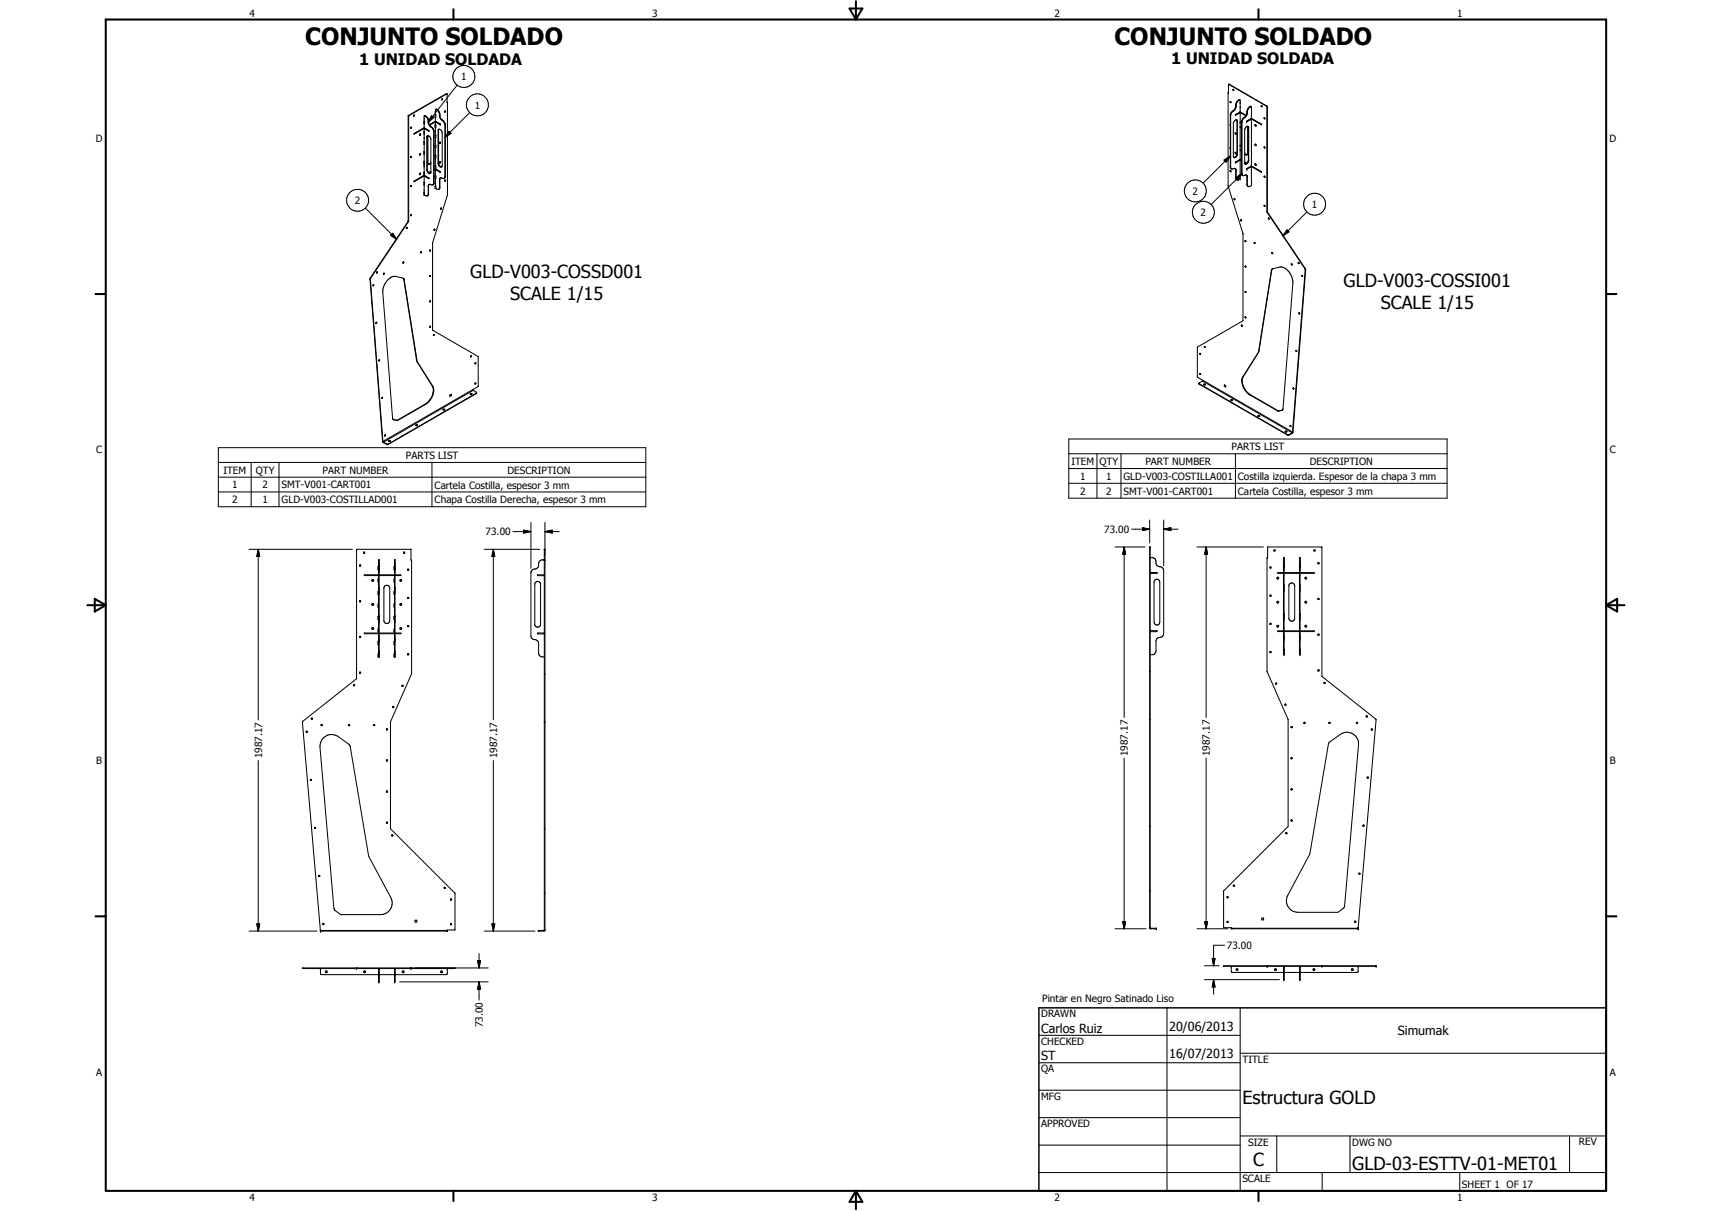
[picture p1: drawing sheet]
<svg xmlns="http://www.w3.org/2000/svg" width="594mm" height="420mm" viewBox="0 0 594 420" stroke-linecap="round" stroke-linejoin="round" font-family="sans-serif">
<defs><g id="words">
<g font-size="8.2">
<text x="105.9" y="15.5">CONJUNTO SOLDADO</text>
<text x="386.7" y="15.5">CONJUNTO SOLDADO</text>
</g>
<g font-size="6.3">
<text x="163.2" y="96.4">GLD-V003-COSSD001</text>
<text x="466.3" y="99.5">GLD-V003-COSSI001</text>
<text x="177" y="103.9">SCALE 1/15</text>
<text x="479.1" y="107.1">SCALE 1/15</text>
<text x="431.1" y="383.1">Estructura GOLD</text>
<text x="434.8" y="404.7">C</text>
<text x="469.2" y="406">GLD-03-ESTTV-01-MET01</text>
</g>
<g font-size="5.5">
<text x="124.7" y="22.5">1 UNIDAD SOLDADA</text>
<text x="406.4" y="22.4">1 UNIDAD SOLDADA</text>
</g>
<g font-size="4.4">
<text x="361.3" y="358.4">Carlos Ruiz</text>
<text x="405.7" y="357.7">20/06/2013</text>
<text x="485" y="359.2">Simumak</text>
<text x="361.3" y="367.9">ST</text>
<text x="405.7" y="367.2">16/07/2013</text>
</g>
<g font-size="3.5">
<text x="86.6" y="5.8">4</text>
<text x="226.3" y="5.8">3</text>
<text x="365.9" y="5.8">2</text>
<text x="505.6" y="5.8">1</text>
<text x="160.1" y="27.9">1</text>
<text x="164.8" y="37.7">1</text>
<text x="33.3" y="49.4">D</text>
<text x="558.5" y="49.4">D</text>
<text x="123.1" y="70.8">2</text>
<text x="413.8" y="67.6">2</text>
<text x="416.6" y="75">2</text>
<text x="455.2" y="72.1">1</text>
<text x="33.4" y="157.3">C</text>
<text x="140.8" y="159.2">PARTS LIST</text>
<text x="371.8" y="161.3">ITEM</text>
<text x="381.5" y="161.3">QTY</text>
<text x="397.5" y="161.3">PART NUMBER</text>
<text x="427.3" y="156.2">PARTS LIST</text>
<text x="454.5" y="161.3">DESCRIPTION</text>
<text x="558.6" y="157.3">C</text>
<text x="77.5" y="164.3">ITEM</text>
<text x="88.7" y="164.3">QTY</text>
<text x="112" y="164.3">PART NUMBER</text>
<text x="176.1" y="164.3">DESCRIPTION</text>
<text x="374.8" y="166.5">1</text>
<text x="383.9" y="166.5">1</text>
<text x="389.9" y="166.5">GLD-V003-COSTILLA001</text>
<text x="429.6" y="166.5">Costilla izquierda. Espesor de la chapa 3 mm</text>
<text x="80.6" y="169.5">1</text>
<text x="91.1" y="169.5">2</text>
<text x="97.7" y="169.5">SMT-V001-CART001</text>
<text x="150.8" y="169.5">Cartela Costilla, espesor 3 mm</text>
<text x="374.8" y="171.6">2</text>
<text x="383.9" y="171.6">2</text>
<text x="389.9" y="171.6">SMT-V001-CART001</text>
<text x="429.6" y="171.6">Cartela Costilla, espesor 3 mm</text>
<text x="80.6" y="174.6">2</text>
<text x="91.1" y="174.6">1</text>
<text x="97.7" y="174.6">GLD-V003-COSTILLAD001</text>
<text x="150.8" y="174.6">Chapa Costilla Derecha, espesor 3 mm</text>
<text x="168.5" y="185.8">73.00</text>
<text x="383.2" y="184.9">73.00</text>
<text x="90.9" y="263.1" transform="rotate(-90 90.9 263.1)">1987.17</text>
<text x="172.5" y="263.1" transform="rotate(-90 172.5 263.1)">1987.17</text>
<text x="391.4" y="262.3" transform="rotate(-90 391.4 262.3)">1987.17</text>
<text x="419.9" y="262.3" transform="rotate(-90 419.9 262.3)">1987.17</text>
<text x="33.4" y="265.2">B</text>
<text x="558.6" y="265.2">B</text>
<text x="425.7" y="329.2">73.00</text>
<text x="361.6" y="347.5">Pintar en Negro Satinado Liso</text>
<text x="361.3" y="353">DRAWN</text>
<text x="167.5" y="356.4" transform="rotate(-90 167.5 356.4)">73.00</text>
<text x="361.3" y="362.5">CHECKED</text>
<text x="431.1" y="368.7">TITLE</text>
<text x="33.4" y="373.2">A</text>
<text x="361.3" y="372.1">QA</text>
<text x="558.6" y="373.2">A</text>
<text x="361.3" y="381.6">MFG</text>
<text x="361.3" y="391.1">APPROVED</text>
<text x="433.1" y="397.5">SIZE</text>
<text x="469.2" y="397.5">DWG NO</text>
<text x="547.9" y="397.4">REV</text>
<text x="431.1" y="410.2">SCALE</text>
<text x="507.3" y="412.3">SHEET 1 OF 17</text>
<text x="86.6" y="416.7">4</text>
<text x="226.3" y="416.7">3</text>
<text x="365.9" y="416.7">2</text>
<text x="505.6" y="416.7">1</text>
</g>
</g></defs>
<g fill="none" stroke="#000" stroke-width=".35">
<path d="M143.6 39.9l-.1 .3M151 39.8v.8h.3v-.8M151 39.8h.3M151.1 39.8h.2M151.1 39.8h-.1M151.2 38l-.1 1.8M151.2 38h.1M151.3 38l.2 .1M151.5 37.9a2.16 2.16 0 0 1 1.1 2.4l.3 .7 .7 .7M151.5 37.9l-.3 .1M151.5 37.9l-.2 .1M151.5 38.1l.9 .9 .1 .8"/>
<path d="M151.7 38l-.2 .1M152.5 39.8a2.63 2.63 0 0 0 1.5 2.5l.4 1.1M152.6 39.7l-.1 .1M153.3 34.5h.1M153.5 34.3l-.2 .2M153.5 34.2l-.2 .3M153.5 34.2l.1 .1M153.6 34.3l-.1 .3-.2-.1M154.3 38.9h.1M154.4 38.5l-.1 .3M154.4 38.5l.2 .1-.3 .3M154.4 38.5l-.1 .4"/>
<path d="M154.9 32.5l.2 .1M154.9 32.5l-13.1 7.5M155.1 32.6h.1M155.1 32.6l-13.2 7.5M155.1 32.6l.1 2.9M155.1 35.4l.2 32.3-5.2 16.6v30.3l15.8 9.1v10.4M155.1 35.5h.1M155.2 35.5h.1M158.6 29.5l-10 12.9M163 39.1l-8.6 8.6M426.2 32.3v32.2l5.1 16.5v30.3l-15.8 9.1v10.4l1.9 1.2M426.2 32.3h.1"/>
<path d="M426.3 29.3v3M426.3 32.2l-.1 .1M426.3 29.3h.1M426.4 29.3l13.1 7.6M426.5 29.2l-.2 .1M426.5 29.2l-.1 .1M426.5 29.2l13.2 7.6M427 35.3l.2 .3M427 35.3l-.2 .2 .4 .1M427.9 31l.2 .4zM427.9 38.5h.1M428 31v.1"/>
<path d="M428 38.5l-.9 1.4v18.3l.2 .4M428.1 31.2l.1 .1M428.7 39.8v.2M428.7 39.8h.1M428.8 36.4l.2 .1M428.8 36.8l-.4 1.2-1.1 .9-.4 1v18.2l.4 .5M428.8 36.4v.4M428.8 36.8l.2 .1M429 36.9l-.3 .9-.7 .7M429 39.6l-.1 .1M429.7 34.8l-.6 .7-.3 .9M429.7 34.8h.2"/>
<path d="M429.9 34.8l-.8 1-.1 1.1M430 34.7h.1M430.1 34.7l-.2 .1M430.1 34.7h.2M430.1 38.9l2.2 1.3M430.1 39l.3 .1M430.1 39l.2 .1M430.1 39l-1.4 .9M430.3 38.9l2.1 1.1M430.3 34.7v4.2M430.3 34.7l-.6 .1M430.3 38.8l2.1 1.2"/>
<path d="M430.3 39.1h.1M430.3 39.1l-1.6 .9M430.3 38.9l-1.6 .9M430.4 39.1l-.1 16.2M432.7 38.7a2.59 2.59 0 0 1-1.5 2.5l-.4 1.1M432.7 38.7l.1 .1M432.7 39.1l.1 .1M432.8 38.8v.4M432.8 39.2l-.1 .7-.8 .9M433.7 37l.1 .1M433.7 37l-.7 .8-.3 .9M433.8 37.1l-.5 .5-.5 1.2"/>
<path d="M433.9 36.9l-.2 .1M433.9 36.9l.3 .1M433.9 36.9l.1 .1M434.2 37v4.1M434.2 37l-.4 .1M434.2 37.8h.1M434.2 39.4h.1M437.7 36.7l.2 .4M437.7 36.7l.2 .2M437.8 36.7l.2 .3M437.9 36.9l.1 .1M437.9 37v.1"/>
<path d="M438 37h-.1M439.5 36.9l.2 36.8M439.7 36.8l.1 .2M439.7 36.8l-.2 .1M439.8 37l-.2 .1M439.8 37v36.5M141.6 40.3h.2M141.8 40l-.2 36.8M141.8 40l.1 .1M141.9 40.1l-.1 36.7M142.6 54.3h.2l-.1 .3zM142.7 44.1v.3h-.2"/>
<path d="M142.7 44.1l-.2 .3M142.7 54.2l-.2 .3M143.5 40h.3l-.2 .3zM145.6 53.4l.4-.1-.3 .5zM145.8 46.5l-.2 .4M145.8 46.5h.1M145.8 53.3l-.3 .4M145.8 46.5l-.3 .4M145.9 46.5h.1M146 46.5l-.1 .4h-.3M147.1 42.1h.2M147.1 45.6v.9h.2v-.9"/>
<path d="M147.1 59.8v.8h.2v-.8M147.1 42.1v.8h.2v-.8M147.1 49.2v.8h.2v-.8M147.1 52.7v.8h.2v-.8M147.1 56.3v.8h.2v-.8M147.1 45.6h.2M147.1 52.7h.2M147.1 59.8h.2M147.1 56.3h.2M147.1 49.2h.2M147.2 42.9v1.4M147.2 44.6v1"/>
<path d="M147.2 46.5v2.6M147.2 50v2.6M147.2 53.5v2.7M147.2 57.1v2.6M147.2 44.3v.1M147.2 44.6h.1M147.2 44.3l-3.5 2.1v.2l3.7-2.2M147.2 45.6h.1M147.2 45.6h-.1M147.2 52.6l.1 .1M147.2 52.6l-.1 .1M147.2 59.7l.1 .1"/>
<path d="M147.2 59.7l-.1 .1M147.2 42l.1 .1M147.2 42l-.1 .1M147.2 56.2l.1 .1M147.2 56.2l-.1 .1M147.2 49.1l.1 .1M147.2 49.1l-.1 .1M147.2 44.4l1.6 .9v.2M147.2 40.2v1.8M147.2 40.2l.5 .2M147.2 44.6l1.6 .9M147.2 44.4l-3.5 2"/>
<path d="M147.4 44.5l-.2 .1M147.4 44.5l1.4 .9M147.6 40.2l.2 .1M147.6 40.2h-.4M147.6 40.2l-.2 .1M147.7 40.4l.8 .9 .1 1.1M147.8 40.3l-.1 .1M147.8 40.3l.8 .9 .1 1.1M148.2 58.8l.7 1.2M148.2 58.8l-.1 .1M148.2 47.5l-.1 .1M148.3 47.1a1.17 1.17 0 0 1 1.2 1.1v11.7a.86 .86 0 0 1-1 .1 .86 .86 0 0 1-.4-.9z"/>
<path d="M148.4 47.1l-.2 11.7M148.5 47.1l.1 9.8M148.6 42.4l.3 .9 .6 .8M148.7 42.3l.4 1.2M148.7 41.9l-.1 .1M148.7 42.3l-.1 .1M148.8 59.9l.7-.4-.7 .4M148.8 45.5h.1M148.9 60l.5 .1M149.1 43.5l.5 .5M149.5 44.1l.6 .4 .4 1.2M149.5 56.7l-.5 .3-.4-.1"/>
<path d="M149.5 56.4l-.9 .5M149.5 59.7l-.6 .3M149.6 44l.8 .7 .2 .7v18.2l-.2 .5M149.6 44l-.1 .1M149.7 40.1l.8 .7-1.9 1.6zM150.5 45.7v17.8M150.6 45.6l-.1 .1M151 43.4v.8h.3v-.8M151 46.9v.9h.3v-.9M151 50.5v.8h.3v-.8M151 54v.8h.3v-.8M151 57.5v.8h.3v-.8"/>
<path d="M151 43.4h.3M151 50.5h.3M151 57.5h.3M151 54h.3M151 46.9h.3M151.1 58.8h.1M151.1 40.6v1.5M151.1 42.4v.9M151.1 44.2v2.7M151.1 47.8v2.6M151.1 51.3v2.6M151.1 54.8v2.6"/>
<path d="M151.1 58.3v.3M151.1 58.8v2.2M151.1 42h.1M151.1 58.5h.1M151.1 43.3l.2 .1M151.1 43.3l-.1 .1M151.1 50.4l.2 .1M151.1 50.4l-.1 .1M151.1 57.4l.2 .1M151.1 57.4l-.1 .1M151.1 53.9l.2 .1M151.1 53.9l-.1 .1"/>
<path d="M151.1 46.9h.2M151.1 46.9h-.1M151.1 42.3l1.6 .9v-.2M151.1 58.6l1.6 .9v.2M151.1 42.3v.1M151.1 58.8l1.6 .9M151.1 42.1l1.6 .9M151.1 58.5l-.5 .3M151.2 42.1l-2.2 1.2M151.2 58.6l-.6 .3M151.3 58.8h-.2M151.3 42.3h-.2"/>
<path d="M151.3 58.8l1.4 .8M151.3 42.3l1.4 .8M151.3 58.7l-.7 .4M151.3 42.2l-2.2 1.2M152 45.3v11.3M152 56.6l.3 .9 .9 .5M152.2 56.6h-.2M152.2 45.2l-.2 .1M152.3 44.8a1.22 1.22 0 0 1 1.2 1.3v11.3l-.3 .6M152.3 44.8l-.1 12 .3 .6 .7 .5M152.3 44.8l-.3 .5M152.4 42.8l.1 .1"/>
<path d="M152.6 49.4h.3l-.4 .4zM152.6 40l-.1 .2M152.7 49.3l-.3 .4M152.7 56.1l-.3 .5M152.7 43l-.1 .1M152.7 56.1l.1 .4-.4 .1M152.7 59.7h.1M153.3 57.9h-.1M153.6 41.7l.7 .7 .3 .9M153.6 41.7l-.1 .1M154.4 43.4v17.9M154.6 43.3v17.9"/>
<path d="M154.6 43.3l-.2 .1M154.6 46.5v.2M154.6 54.5v.1M154.6 54.6v.1M155.8 45.6l.7 .7-2.1 1.4zM424.8 55.5l2.1-1.4-1.4 2.2zM426.9 43.2v.3M426.9 51.2v.3M426.9 40.1l.2 .1M426.9 57.9l.2 .1M426.9 54.1l-9.4 9.4M427 59.2l.2 .3"/>
<path d="M427 59.2l-.2 .2 .4 .1M427.3 58.6l.3 .1a.67 .67 0 0 1 .6-.3 .67 .67 0 0 1 .6 .4v2.9M428.4 41.8l.7-.2 .3 .3v11.7a.85 .85 0 0 1-.4 .9 .85 .85 0 0 1-1-.1v-11.7zM428.6 58.5h.1M428.7 52.8l-.1 .1M428.7 52.8h.1M428.7 56.5h.1M428.7 40h.1M428.7 46l.3 .5M428.7 52.8l.3 .5M428.7 52.8l.2 .6-.3-.5M428.7 46v.4l.3 .1"/>
<path d="M428.7 58.6l.3 .5M428.8 59l.2 .1M429 59.1l.1 3.3M429.1 41.6l.2 11.9-.5 .9-.7 .2M429.3 53.3l.1 .1M429.3 42l.1 .1M430.1 55.4l.7 .4M430.1 55.5l-1.4 1M430.1 55.5h.1M430.1 55.5l.3 .1M430.3 55.3l.5 .3-.5-.3M430.3 55.3l-1.6 .9v.3"/>
<path d="M430.4 55.6v6.5l-.5 .3a.69 .69 0 0 1-.8 0 .69 .69 0 0 1-.3-.7M430.4 55.6l-1.7 .9M430.8 42.3v17.9M430.8 42.3l.2 .1M431.7 40.7l.2 .1M431.9 53.4l.5 .4 .4-.1M431.9 56.2l.7 .5M431.9 56.4l.6 .4M431.9 53.1l.9 .6M431.9 40.8l-.5 .5-.4 .9 .1 18.6M432.6 56.8l-.6 .1M432.6 58.7h.1"/>
<path d="M432.8 43.8l-.6 .5-.3 .7 .1 11.8a.88 .88 0 0 0 1 0 .88 .88 0 0 0 .3-.9v-11.8l-.3-.3M432.8 43.8h.2M432.9 43.8l-.1 9.9M433 43.8l.2 .4M433.2 55.6l-.6 1.2M433.2 55.6l.1 .1M433.2 44.2l.1 .1M433.2 44.2v11.4M434.1 57.8h.1M434.1 41.3l.1 .1M434.1 57.8l-1.5 .8M434.1 41.3l-1.5 .8"/>
<path d="M434.2 41.1l3.6 2.1M434.2 57.6l3.6 2M434.2 57.6l3.6 2v.2l-3.7-2.1M434.2 41.1l3.6 2v.2l-3.7-2.1M434.2 41.1l-1.6 .9v.2l1.6-.8M434.2 57.6l-1.6 .9v.3M434.2 57.8h.1M434.2 41.4h.1M434.2 57.8l-1.6 .9M434.2 44.6h.1M434.2 41.4v16.2M434.2 57.8l.1 6.5"/>
<path d="M434.2 46.2h.1M434.2 52.7h.1M434.2 54.3h.1M435.6 43.2h.1M435.6 43.2l-.1 .3 .3 .2M435.6 50v.5h.3M435.6 56.8l-.1 .3 .3 .3M435.6 50h.1M435.6 56.8h.1M435.6 43.2l.3 .5M435.6 50l.3 .5M435.6 56.8l.2 .4"/>
<path d="M435.6 56.8l.3 .5M435.8 57.2l.1 .1M435.9 57.3l-.1 .1M435.9 43.7h-.1M438.8 40.9l.1 .2M438.8 51l.1 .3M438.8 51l-.2 .2 .3 .1M438.8 40.9l-.2 .2h.3M126.8 72.2l10.9 10.9M141 79h.3l-.2 .3zM141.1 79l-.1 .2M141.2 79h-.1"/>
<path d="M141.2 78.9v.1M141.6 76.8l.1 .1M141.6 76.8l-13.1 19.6M141.6 76.7l.2 .1M141.7 76.9l-13.2 20M141.8 76.8l-.1 .1M142.6 64.4h.2l-.2 .4zM142.7 74.5v.3h-.2M142.7 74.5l-.2 .3M142.7 64.4l-.2 .2M145.8 60.1l.1 .4-.3 .1M145.8 60.1l-.2 .5"/>
<path d="M145.8 60.1l-.3 .4M147.1 63.3h.2M147.1 63.3v.8h.2v-.8M147.1 66.8v.9h.2M147.1 66.8h.2M147.2 60.6v.2M147.2 61.1v2.1M147.2 64.1v2.7M147.2 61.1h.1M147.2 60.8h.1M147.2 60.8l-3.5 2.1v.2l3.7-2.1M147.2 63.2l.1 .1"/>
<path d="M147.2 63.2l-.1 .1M147.2 66.8h.1M147.2 66.8h-.1M147.2 60.8l1.6 1v.2M147.2 61.1l1.6 .9M147.3 61h.1M147.3 67.7l.7 .3 .5-.1M147.3 66.8v.9M147.4 61l-.2 .1M147.4 61l1.4 .8M148.6 64.6l-.1 3.3M148.7 64.5v2.9l-.2 .5"/>
<path d="M148.7 67.2l-.1 .1M148.7 64.5l-.1 .1M148.8 62h.1M149 64l-.3 .5M150.3 64.1l-.4 .1a.74 .74 0 0 0-.8-.3 .74 .74 0 0 0-.5 .7M150.5 63.5l-.2 .6M150.6 63.4l-.1 .1M150.7 79.6l.2-.1-.1 .4zM150.8 79.5l-.2 .3M151 61.1h.3M151 61.1v.8h.3v-.8M151 64.6v.8h.3"/>
<path d="M151 64.6h.3M151.1 61.9v2.6M151.1 61l.2 .1M151.1 61l-.1 .1M151.1 64.5l.2 .1M151.1 64.5l-.1 .1M151.3 65.4l.9 .3M151.3 64.6v.8M152.5 65.1l-.3 .6M152.6 65l-.1 .1M152.6 62.3l-.1 .1M152.9 61.7l-.3 .4v3.1l-.4 .5"/>
<path d="M153.1 72.2l.1 .2-.3 .2zM153.1 72.2l-.2 .3M154.1 61.9h-.1a.88 .88 0 0 0-1.5 .2v3M154.4 61.3l-.3 .6M154.4 62.5l-.1 .3M154.4 62.5l.2 .1-.3 .2M154.6 61.2l-.5 .7M154.6 61.2l-.2 .1M428.4 69h.1M428.4 69v.2M428.4 69v.3M428.4 69l.1 .1"/>
<path d="M428.4 69.2l.1 .1M428.5 69.3h-.1M428.8 61.7l.2 .1M428.8 61.7l2.2-1.5-1.5 2.2zM430.6 76.6h.1M430.6 76.2v.4M430.6 76.2h.1M430.6 76.2l.2 .4M430.6 76.6h.2M430.8 60.2l.1 .2a.95 .95 0 0 0 1.5 .3h.2M430.8 60.2h.2M431 60.2l-1.5 2.2-.7-.7"/>
<path d="M431 60.2l-10.8 10.8M431 60.2l-2.2 1.5M432.5 60.7l.2 3.3M432.6 60.7l.2 .6M432.7 64l.1 .5 .5 .3 1-.5M432.7 64l.1 .1M432.7 61.3h.1M432.8 61.3v2.8M432.8 64.1l.3 .6M434.2 62.7h.1M434.2 64.3h.1M438.8 61.1l.1 .3"/>
<path d="M438.8 71.2l.1 .3M438.8 71.2l-.1 .3h.2M438.9 61.5h.1M438.9 61.4l-.3-.3 .3 .4M438.9 61.4v.1M439.6 73.5l.1 .1M439.7 73.7l13.1 19.6M439.8 73.5v.1M439.8 73.4l-.2 .1M439.8 73.6l13.2 19.6M439.8 73.6l-.1 .1M440.3 75.6l.1 .3"/>
<path d="M440.3 75.6l-.1 .3h.2M446.6 79.8l.7 .6-2.1 1.4zM453.5 73.5l-8.3 8.3M128.4 96.8l.1 .1M128.4 96.8l4.4 56.3M128.5 96.4l.1 .1M128.5 96.4l-.1 .4M128.5 96.9l4.4 56.3M129.4 99.1h.1M129.5 98.8h.2l-.2 .4zM129.6 98.8l-.2 .3M129.6 98.8h.1"/>
<path d="M130.7 94.4h.3l-.2 .3zM130.8 94.4l-.1 .3M133.2 94.8l.1 .2-.3 .1M133.2 94.8l-.2 .3M135.5 81.6l.8-.7 1.4 2.2zM139.9 91l.2-.1-.2 .4zM139.9 96.5l.2 .4M140 90.9l-.2 .3M140.1 96.9l.1 .1M140.1 96.9l4.5 28.4M140.2 97l-.2-.4-2.7-.7a5.1 5.1 0 0 0-4.5 5.5l3.4 43.7 .4 .5M140.2 97l4.6 28.4"/>
<path d="M146.1 87.4l-.2 .2M146.2 87.3l-.3 .3M146.2 87.3v.1M146.2 87.4v.3l-.3-.1M149.3 86.7v.3h-.2M149.3 95.5l.1 .3-.3 .1M149.3 95.5l-.2 .4M149.3 86.7l-.2 .3M149.3 95.5l-.2 .3M432 83.5l.3 .4zM432.2 92.3l-.2 .2 .3 .1M432.2 92.3l.1 .3"/>
<path d="M432.2 83.5l.1 .1M432.3 83.7v.1M435.2 84.1l.2 .4zM435.3 84.1l.2 .3M441.2 93.8l-4.5 28.4M441.3 93.6l-4.5 28.5M441.3 93.6l-.1 .2M441.4 87.6v.1M441.4 87.7l.3 .2M441.4 87.7v.3l.3-.1M441.5 93.3l-.2 .3M441.6 93.3l2.6-.7a5.3 5.3 0 0 1 4.4 5.6l-3.6 44"/>
<path d="M441.6 93.3l-.4 .5M448 91.6l.4 .3zM448.2 91.6l.2 .2M448.2 91.6h.1M450.6 91.1l.2 .3M450.6 91.1l-.1 .2 .3 .1M451.9 95.5l.1 .3M451.9 95.7l.1 .1M451.9 95.6l-.2-.1v.3h.3M452.8 93.3l.1 .3M452.9 93.6l-4.4 56.3M453 93.2l.1 .4"/>
<path d="M453 93.2l-.2 .1M453.1 93.6l-4.4 56.3M453.1 93.6h-.2M130.6 111.8l.1 .3h-.3M130.6 111.8l-.2 .3M149.2 113.2h.2l-.2 .4zM149.3 104.4l-.2 .2M149.3 113.2l-.2 .3M149.3 104.4h.1M149.4 104.4l-.1 .3-.2-.1M150.4 116.2v.2M150.5 116.2h-.1"/>
<path d="M150.5 116l-.1 .2M150.5 116l.2 .2-.3 .2M150.5 116l-.1 .3M430.8 112.8l.2 .4zM430.9 112.8l.1 .3M432 109.9l.3 .4zM432.2 101.1v.1M432.2 109.9l.1 .3M432.2 101.2v.1M432.2 101.3l.1 .1M432.3 101.5h.1M432.3 101.4l-.3-.3 .3 .4"/>
<path d="M432.3 101.4v.1M450.8 108.6h.1M450.8 108.6l.1 .2M450.8 108.6l.1 .4M450.8 108.6l.2 .2M450.9 108.8l.1 .1M451 108.9l-.1 .1M131.4 125.1l.1 .1M131.5 125.2h.1M131.6 124.8l-.1 .4M131.6 124.8l-.2 .3M132.6 137.8l-.1 .4"/>
<path d="M132.7 137.8l-.2 .4M132.7 137.8l.1 .1M132.8 137.9l-.3 .3M144.6 125.3l.2 .1M144.6 125.3l5.4 8.7M144.8 125.4l5.4 8.6M150 134a5.4 5.4 0 0 1-2.4 6.2M150 134h.2M150.2 134a5.5 5.5 0 0 1-2.5 6.3M156.1 137l.5-.2v.5l-.5 .2zM156.5 137.2l.1 .1M156.5 137.2l-.4 .2"/>
<path d="M156.5 136.8v.4M163.2 136.7h.5M163.2 136.7l.2-.2 .3 .2M163.4 123.6l-.1 .1M163.4 123.5l-.2 .2M163.4 123.4l-.2 .3M163.5 123.4l-.1 .1M163.5 123.4l.1 .1M163.6 123.5l-.2 .3-.2-.1M164.1 135.2l.1 .2M164.1 135.2l-31.2 18M164.2 135.4l1.2 .8-.1 .4"/>
<path d="M164.2 135.4l-31.1 18M165 125.9l.1 .3h-.3M165 125.9l-.2 .3M165 132.8l.1 .3h-.3M165 132.8l-.2 .3M165.3 136.4v.2M165.3 136.6l-30.6 17.6M165.3 136.4l-30.6 17.7M165.4 136.3l-.1 .1M165.9 134.2l-1.8 1M165.9 134.1v.1M416 133l.2 .1"/>
<path d="M416 133v.2M416 133.2l.1 .1M416.1 133.3h.1M416.2 133.1v.2M416.2 133.1l30.5 17.7M416.2 133.3l30.5 17.6M416.3 122.6l.3 .4zM416.5 129.6l.1 .3M416.5 122.6l.1 .3M416.5 129.6l-.1 .3h.2M417.3 132.2l-1.3 .8M417.3 132.2l31.1 18"/>
<path d="M417.4 132l31.1 17.9M417.4 132l-.1 .2M417.7 133.5l.3-.3 .2 .3M417.7 133.5h.5M418 120.2v.4M418 120.2l.1 .2M418 120.6h.1M418 120.2l.1 .1M418.1 120.3l.1 .1M418.1 120.4l.1 .1M418.2 120.4l-.1 .2M424.8 133.5l.5 .3v.5l-.5-.3z"/>
<path d="M425 133.9l.3 .2M425 133.9l-.2 .1M425 133.6v.3M427.1 138.8l.5-.1 .1 .2-.4 .1zM427.1 138.9h.6M431.2 130.8a5.5 5.5 0 0 0 2.5 6.2M431.4 130.7l-.2 .1M431.4 130.7a5.4 5.4 0 0 0 2.5 6.2M433.7 137l9.8 5.7M433.9 136.9l9.8 5.7M433.9 136.9l-.2 .1M436.7 122.2l-5.5 8.6"/>
<path d="M436.8 122.1l-5.4 8.6M436.8 122.1l-.1 .1M448.8 134.6v.1M448.8 134.7l.2 .2M448.8 134.6l.2 .3M448.8 134.6v.4l.2-.1M449.8 121.6l.2 .3M449.8 121.6l-.1 .2 .3 .1M449.8 121.6l.1 .1M449.9 121.8l.1 .1M75.8 155.3h148.3v20.5h-148.3zM132.8 153.1l.1 .3"/>
<path d="M132.8 153.1l.1 .1M132.9 153.4h.1M132.9 153.4l.2 .2M132.9 153.2l.2 .2M133.1 153.4v.2M133.1 153.6l1 .6M133.1 153.4l1 .7M133.5 151v.2M133.6 151l.2-.1-.2 .4zM134.1 154.2h.6M134.1 154.1h.6M134.1 154.1v.1"/>
<path d="M134.7 154.1v.1M134.9 153l.4-.2 .2 .2-.4 .2zM134.9 153.1h.5M135.3 152.8l.1 .1M136.4 145.5h.1M136.5 145.5l1.3 .3M136.5 145.5l.1 .1M136.6 145.6l1.3 .3M137.8 145.8l.1 .1M144.3 147.6h.6M144.3 147.4l.6 .2-.4 .1zM147.6 140.2l-9.8 5.6"/>
<path d="M147.6 140.2l.1 .1M147.7 140.3l-9.8 5.6M153.7 142.1l.3-.2 .3 .2-.4 .2zM153.8 142.2h.5M370.9 152.3h131.2v20.5h-131.2zM370.9 157.4h131.2M380.7 157.4v15.4M389 157.4v15.4M428.7 157.4v15.4M436.6 144.2l.4-.1 .1 .3h-.4zM436.6 144.4h.5M443.7 142.6l-.2 .1"/>
<path d="M444.8 142.4l-1.3 .3M445 142.3h.1M445 142.3l-1.3 .3M445 142.3l-.2 .1M445 142.2l-.2 .2M446 149.8l.3-.2 .2 .3M446 149.8l.5 .1M446 149.8h.5M446.7 150.8h.6M446.7 150.9h.6M446.7 150.8v.1M447.3 150.8v.1"/>
<path d="M447.8 147.6l.2 .3M447.8 147.6l-.1 .2 .3 .1M448.4 150.2v.1M448.4 150.2l-1.1 .6M448.4 150.3l-1.1 .6M448.5 150l-.1 .2M448.5 149.9v.1M448.5 150h.1M448.7 149.9l-.3 .4M448.7 149.9h-.2M75.8 160.4h148.3M75.8 165.6h148.3"/>
<path d="M75.8 170.7h148.3M87.2 160.4v15.4M96.8 160.4v15.4M149.9 160.4v15.4M370.9 162.6h131.2M370.9 167.7h131.2M86.4 190.6h35.9M89.6 190.6l.5 2.5h-1zM89.6 190.6v59.2M123.8 190.6l-.1 44.9-18.6 14.7-.2 .4 6.3 72.4M123.8 190.6h18.8v3.7l.2 .1v39.4l-7.3 16.6v37.1l22.4 22.4v12.6l-2.7 .2v.3h-44v-.2M123.8 190.6h.1"/>
<path d="M124.8 196h.3v.4l-.4-.1zM126.2 191.6h.3v.3h-.4zM131.4 194.2h.2v33.8h-.2zM131.4 199.4h-5v.3h5M131.4 196.6h-.3v1h.3M131.6 199.7h5.3M131.6 199.4h5.3M136.9 194.2l.2 33.8zM136.9 196.6h-.2v1h.2M137.1 199.4h2v.3h-2M140 191.6h.3l.1 .3h-.4zM168 190.6h19.3"/>
<path d="M171.2 190.6l.5 2.5h-1zM171.2 190.6v59.2M178 184.4h6.2M181.7 183.9l2.5 .5-2.5 .6zM184.2 181.3v15.8M188.9 194.4a1.39 1.39 0 0 0-1.6 .2 1.39 1.39 0 0 0-.4 1.5 1.61 1.61 0 0 1-1.8 1.4l-.7 .5-.2 .8v21.8a1.62 1.62 0 0 0 1.9 1.4l.7 .8 .3 4.5a1.66 1.66 0 0 0 1.8 .6M188.9 199.4l-2.3 .1v.2l2.3 .1M188.9 194.3h.2M189.1 184.4l2.5-.5v1.1zM189.1 181.3v141.4l-.3 .3h-2v-.2l2.1-.1v-132.1h.2M189.1 184.4h5M386.9 189.8h10.4"/>
<path d="M390.1 189.8l.5 2.5h-1zM390.1 189.8v59.2M392.7 183.6h6.2M396.4 183.1l2.5 .5-2.5 .5zM398.9 189.8l.2 132.1 2.2 .3h-2.1l-.3-.2zM398.9 180.4v7.9M398.9 193.5h.2M399.1 198.5l2.4 .2-.1 .2-2.3 .1M399.1 193.8a1.22 1.22 0 0 1 1.4-.2 1.22 1.22 0 0 1 .6 1.2 1.63 1.63 0 0 0 1.9 1.9l.4 .3 .4 1v21.8a1.61 1.61 0 0 1-1.8 1.4l-.9 1v3.6a1.52 1.52 0 0 1-2 1.4M403.8 183.6l2.5-.5v1zM403.8 180.4v16M403.8 183.6h5"/>
<path d="M415.4 189.8h23M418.5 189.8l.6 2.5h-1.1zM418.5 189.8v59.2M439.9 189.8h18.8v44.8l18.8 15.1-6.2 72.5h-44v-.3l-2.7-.2v-12.6l22.4-22.4v-37.1l-7.3-16.6v-39.4l.2-.1zM440.7 196.8h.4l-.1 .3zM442.1 190.9l.3-.1 .1 .3-.3 .1zM445.4 198.7h-2v.2h2M445.4 193.5h.2v33.7h-.2zM445.6 198.7h5.3M445.6 198.9h5.3M450.9 193.5h.2v33.7h-.2zM451.1 198.7h4.9v.2h-4.9"/>
<path d="M455.9 190.9l.4-.1v.4zM457.4 195.2h.3v.4l-.4-.1zM124.8 208.4h.3v.4l-.4-.1zM129.1 201.3a.31 .31 0 0 1 .4-.2 .31 .31 0 0 1 0 .5 .31 .31 0 0 1-.4-.1zM129.2 209.5a.31 .31 0 0 1 .4 0 .31 .31 0 0 1-.1 .5 .31 .31 0 0 1-.4-.2zM129.2 217.8a.31 .31 0 0 1 .4 .1 .31 .31 0 0 1-.1 .4 .31 .31 0 0 1-.4-.1zM131.4 219.6h-5v.3h5M131.4 200.9h-.3v1h.3M131.4 205.3h-.3v.9h.3M131.4 209.6h-.3v1h.3M131.4 213.9h-.3v1h.3M131.4 218.3h-.3v.9h.3"/>
<path d="M131.6 219.9h5.3M131.6 219.6h5.3M133.5 203.4a1.03 1.03 0 0 1 1.1-.3 1.03 1.03 0 0 1 .6 .9v11.3a1.02 1.02 0 0 1-1 1 1.02 1.02 0 0 1-1-1v-11.3zM136.9 200.9h-.2v1h.2M136.9 209.6h-.2v1h.2M136.9 218.3h-.2v.9h.2M136.9 213.9h-.2v1h.2M136.9 205.3h-.2v.9h.2M137.1 219.6h2v.3h-2M138.8 201.3a.31 .31 0 0 1 .5-.2 .31 .31 0 0 1 0 .5 .31 .31 0 0 1-.5-.1zM138.9 217.8a.31 .31 0 0 1 .4 .1 .31 .31 0 0 1-.1 .4 .31 .31 0 0 1-.4-.1zM138.9 209.5a.31 .31 0 0 1 .4 0 .31 .31 0 0 1-.1 .5 .31 .31 0 0 1-.4-.2z"/>
<path d="M141.4 207.3h.3l.1 .3h-.3zM141.4 217.1l.3-.1 .1 .3-.3 .1zM185.8 202.1a1.01 1.01 0 0 1 1.8 .4v14.3a1.03 1.03 0 0 1-1 .8 1.03 1.03 0 0 1-1-.8v-14.3zM188.9 219.6l-2.3 .1v.2l2.3 .1M399.1 218.8h.1M399.2 218.8h2.2l.1 .3-2.4 .1M400.7 201.3a.98 .98 0 0 1 1.1-.3 .98 .98 0 0 1 .7 .9v13.9a1 1 0 0 1-1 1 1 1 0 0 1-1-1v-13.9zM440.7 206.5h.4l-.1 .4zM440.7 216.3h.4v.3l-.3 .1zM443.1 217.1l.4-.1 .2 .4-.4 .2zM443.2 200.3h.4l.1 .4a.31 .31 0 0 1-.5 .1 .31 .31 0 0 1 0-.5zM443.2 208.7h.4l.1 .3a.3 .3 0 0 1-.5 .2 .3 .3 0 0 1 0-.5z"/>
<path d="M445.4 218.9h-2v.2h2M445.6 219.1h5.3M445.6 218.9h5.3M447.5 202.6a1 1 0 0 1 1.1-.3 1 1 0 0 1 .7 .9v11.3a1.02 1.02 0 0 1-1 1 1.02 1.02 0 0 1-1.1-1v-11.3zM451.1 218.9h4.9v.2h-4.9M452.9 208.8l.4-.1v.5h-.3zM453 200.3h.3v.5h-.3zM457.3 207.7l.4-.1v.4h-.3zM122.6 237.7l.1 .1M122.7 237.6l.4 .1-.3 .3zM124.7 233.3l.4-.1v.4zM124.8 220.8h.3v.4l-.4-.1z"/>
<path d="M131.4 226.9h-.3v1h.5M131.4 222.6h-.3v1h.3M136.9 226.9h-.2v1h.4M136.9 222.6h-.2v1h.2M139.6 237.7l.3 .2-.2 .3zM141.4 226.9l.3-.1 .1 .3-.3 .1zM142.8 233.7v.1M440.7 226.1h.4v.3h-.3zM442.6 237h.4v.3l-.3 .1zM457.3 232.5l.4-.1v.4zM457.4 220h.3v.4l-.4-.1zM459.5 236.7l.3 .2-.1 .2-.3-.1z"/>
<path d="M108 249.2h.4v.3l-.3 .1zM111.5 251.4l.3 .3h-.4zM112.1 256.1a3.9 3.9 0 0 1 5.2-.5l3.7 2.6 .5 .6 6.4 38.3 7.7 14.3a4 4 0 0 1-3.5 5.9h-13.9l-2.2-1.8-5-56.3 .2-1.4zM121 251.4l.4 .2-.2 .2zM121.3 251.7v.1M129.7 251.7v.1M129.7 251.4l.3 .1v.2h-.3zM134.1 252.9h.4l-.1 .3h-.3zM136.3 245.1l.3 .1v.3h-.3zM445.8 244.4l.3-.1 .2 .2-.2 .2zM448 252.1h.4v.3l-.3 .1zM452.5 250.7l.2-.1 .2 .2-.3 .2z"/>
<path d="M461.1 250.7l.4-.1v.4zM461.3 257.6l3.9-2.8a4 4 0 0 1 4.2-.2 4 4 0 0 1 2 3.8l-4.9 56.1-.5 .8-1.7 1.2h-13.9a4 4 0 0 1-3.5-5.9l7.6-14.3 6.5-38.3zM470.7 250.7l.4 .1-.3 .2zM474.1 248.5l.3-.1 .1 .3-.3 .1zM475.9 252.9l.3 .1-.2 .4zM89.6 263.9v59.1M107.8 270.4l.3 .2-.2 .2zM134.1 263.7h.4l-.1 .3h-.3zM134.1 274.4l.4 .1-.1 .3h-.3zM171.2 263.9v59.1M390.1 263.1v59.1M418.5 263.1v59.1"/>
<path d="M448 273.7h.4v.3l-.3 .1zM448 262.9h.4v.3l-.3 .1zM474.5 269.6l.3 .1-.1 .3h-.2zM474.5 269.6l-.1 .1M109.1 287.1h.4v.3zM134.1 285.2l.4 .1-.1 .3h-.3zM135.9 289.7h.4l-.1 .4zM448 284.5h.4v.3l-.3 .1zM473 286.3h.3v.3h-.4zM110.7 303.7l.3 .2-.2 .3-.3-.3zM144 319.3h.6v.6h-.6zM154.2 307.8l.4 .3-.3 .2-.2-.2z"/>
<path d="M156.3 312h.4v.2l-.3 .1zM389.6 319.8h1l-.5 2.4zM418 319.8h1.1l-.6 2.4zM425.8 319.7l.4 .2-.3 .2zM425.8 311.2l.3-.1 .1 .3-.3 .1zM428 307.2l.3-.1 .1 .3-.3 .1zM437.8 318.5h.7v.7h-.7zM470.1 319.6l.4 .1-.1 .3h-.3zM471.5 303l.3-.1 .1 .3-.3 .1zM86.4 323h23.6M89.1 320.5h1l-.5 2.5zM111.2 336v1.7l.4 .5h19.8"/>
<path d="M111.2 322.7v.1M111.2 322.8h44M112 320.5h.4l-.1 .3zM123.7 335.8v.2M131.1 336l.3 .2M131.4 336v4.7h.2v-4.7M131.4 338h.2M131.6 338.2h5.3M136.7 336l.2 .2M136.9 336v4.7l.2-4.7M136.9 338h.2M142.6 335.8v.2"/>
<path d="M142.8 335.8v.2M155.2 336v1.7l-.4 .5h-17.7M156.4 320.5h.3l-.1 .3h-.2zM157.9 335.8v.2h-53v-.2h64.5M165.7 333.3h1l-.5 2.5zM166.2 330.8v5M168 323h17.6M170.7 320.5h1l-.5 2.5zM188.9 322.7h.2M386.9 322.2h10.8M398.9 321.9h.2M415.4 322.2h10.7"/>
<path d="M418 335.1h5M418 339.9h26M420.7 332.5h.9l-.5 2.6zM421.1 339.9l.5 2.5h-.9zM421.1 339.9v5M424.6 335.1h52.9v.2h-52.9zM424.6 321.8l.1 .1M424.9 328h-3.8v7.1M427.3 322.1h44M427.3 335.3v1.7l.4 .4h17.7M439.7 335.1v.2M439.9 335.1v.2"/>
<path d="M445.4 335.3v4.6h.2v-4.6M445.4 337.2h.2M445.6 337.4h5.3M450.9 335.3v4.6h.2v-4.6M450.9 337.2h.2M458.7 335.1v.2M471.3 335.3v1.7l-.4 .4h-19.8M138.7 340.7h30.7M166.2 340.7l.5 2.5h-1zM166.2 340.7v6.3M360.5 359.2h69.9M405 349.7v63.5"/>
<path d="M430.4 349.7v63.5M360.5 368.7h69.9M360.5 378.2h69.9M430.4 365.4h127M360.5 387.8h69.9M360.5 397.3h69.9M430.4 394.1h127M443.1 394.1v12.7M468.5 394.1v12.7M544.7 394.1v12.7M360.5 406.8h196.9M458.8 406.8v6.4"/>
<path d="M506.6 406.8v6.4"/>
<circle cx="161" cy="26.6" r="3.8"/>
<circle cx="165.7" cy="36.4" r="3.8"/>
<circle cx="124.1" cy="69.5" r="3.8"/>
<circle cx="414.8" cy="66.2" r="3.8"/>
<circle cx="417.6" cy="73.6" r="3.8"/>
<circle cx="456.2" cy="70.8" r="3.8"/>
<circle cx="141.6" cy="197.7" r=".22"/>
<circle cx="453.1" cy="217.3" r=".29"/>
<circle cx="106.5" cy="253.9" r=".22"/>
<circle cx="446.4" cy="289.1" r=".22"/>
<circle cx="113.2" cy="337.2" r=".31"/>
<circle cx="126.5" cy="337.2" r=".31"/>
<circle cx="139.9" cy="337.2" r=".3"/>
<circle cx="153.2" cy="337.2" r=".31"/>
<circle cx="429.3" cy="336.4" r=".31"/>
<circle cx="442.6" cy="336.4" r=".31"/>
<circle cx="455.9" cy="336.4" r=".31"/>
<circle cx="469.3" cy="336.4" r=".31"/>
</g>
<g fill="#000">
<circle cx="151.1" cy="38.8" r=".18"/>
<circle cx="155.1" cy="32.6" r=".18"/>
<circle cx="155.3" cy="35.6" r=".18"/>
<circle cx="428.7" cy="39.8" r=".18"/>
<circle cx="430.4" cy="38.8" r=".18"/>
<circle cx="430.4" cy="35.6" r=".18"/>
<circle cx="430.4" cy="37.2" r=".18"/>
<circle cx="430.4" cy="39.1" r=".18"/>
<circle cx="147.2" cy="55.9" r=".18"/>
<circle cx="147.2" cy="41.1" r=".18"/>
<circle cx="147.2" cy="47.8" r=".18"/>
<circle cx="147.2" cy="44.6" r=".18"/>
<circle cx="147.2" cy="57.5" r=".18"/>
<circle cx="147.2" cy="57.6" r=".18"/>
<circle cx="151.1" cy="55.3" r=".18"/>
<circle cx="151.1" cy="53.6" r=".18"/>
<circle cx="151.1" cy="45.6" r=".18"/>
<circle cx="151.1" cy="58.8" r=".18"/>
<circle cx="151.1" cy="42.3" r=".18"/>
<circle cx="152.7" cy="43.2" r=".18"/>
<circle cx="430.4" cy="42.3" r=".18"/>
<circle cx="430.4" cy="44" r=".18"/>
<circle cx="430.4" cy="52" r=".18"/>
<circle cx="430.4" cy="50.4" r=".18"/>
<circle cx="432.6" cy="42.2" r=".18"/>
<circle cx="434.1" cy="41.3" r=".18"/>
<circle cx="434.1" cy="57.8" r=".18"/>
<circle cx="147.2" cy="66" r=".18"/>
<circle cx="151.1" cy="63.7" r=".18"/>
<circle cx="430.4" cy="62.1" r=".18"/>
<circle cx="430.4" cy="60.5" r=".18"/>
<circle cx="431.3" cy="81" r=".18"/>
<circle cx="415.5" cy="120.4" r=".18"/>
<circle cx="132.9" cy="153.2" r=".18"/>
<circle cx="131.4" cy="197.4" r=".18"/>
<circle cx="131.4" cy="195.4" r=".18"/>
<circle cx="131.6" cy="197.4" r=".18"/>
<circle cx="131.6" cy="195.4" r=".18"/>
<circle cx="136.9" cy="197.4" r=".18"/>
<circle cx="136.9" cy="195.4" r=".18"/>
<circle cx="137.1" cy="197.4" r=".18"/>
<circle cx="137.1" cy="195.4" r=".18"/>
<circle cx="188.9" cy="190.6" r=".18"/>
<circle cx="188.9" cy="194.3" r=".18"/>
<circle cx="189.1" cy="194.3" r=".18"/>
<circle cx="189.1" cy="190.6" r=".18"/>
<circle cx="398.9" cy="193.5" r=".18"/>
<circle cx="398.9" cy="189.8" r=".18"/>
<circle cx="399.1" cy="189.8" r=".18"/>
<circle cx="399.1" cy="193.5" r=".18"/>
<circle cx="445.4" cy="196.6" r=".18"/>
<circle cx="445.6" cy="194.6" r=".18"/>
<circle cx="445.6" cy="196.6" r=".18"/>
<circle cx="450.9" cy="196.6" r=".18"/>
<circle cx="451.1" cy="194.6" r=".18"/>
<circle cx="451.1" cy="196.6" r=".18"/>
<circle cx="131.4" cy="215.6" r=".18"/>
<circle cx="131.4" cy="203.8" r=".18"/>
<circle cx="131.4" cy="213.6" r=".18"/>
<circle cx="131.6" cy="215.6" r=".18"/>
<circle cx="131.6" cy="205.7" r=".18"/>
<circle cx="131.6" cy="203.8" r=".18"/>
<circle cx="131.6" cy="213.6" r=".18"/>
<circle cx="136.9" cy="215.6" r=".18"/>
<circle cx="136.9" cy="203.8" r=".18"/>
<circle cx="136.9" cy="213.6" r=".18"/>
<circle cx="137.1" cy="215.6" r=".18"/>
<circle cx="137.1" cy="213.6" r=".18"/>
<circle cx="137.1" cy="205.7" r=".18"/>
<circle cx="137.1" cy="203.8" r=".18"/>
<circle cx="445.6" cy="205" r=".18"/>
<circle cx="445.6" cy="212.9" r=".18"/>
<circle cx="445.6" cy="202.9" r=".18"/>
<circle cx="445.6" cy="214.8" r=".18"/>
<circle cx="451.1" cy="202.9" r=".18"/>
<circle cx="451.1" cy="205" r=".18"/>
<circle cx="451.1" cy="212.9" r=".18"/>
<circle cx="451.1" cy="214.8" r=".18"/>
<circle cx="131.4" cy="221.9" r=".18"/>
<circle cx="131.4" cy="225.9" r=".18"/>
<circle cx="131.6" cy="221.9" r=".18"/>
<circle cx="131.6" cy="225.9" r=".18"/>
<circle cx="136.9" cy="221.9" r=".18"/>
<circle cx="136.9" cy="225.9" r=".18"/>
<circle cx="137.1" cy="221.9" r=".18"/>
<circle cx="137.1" cy="225.9" r=".18"/>
<circle cx="445.4" cy="221.1" r=".18"/>
<circle cx="445.6" cy="225.2" r=".18"/>
<circle cx="445.6" cy="227.2" r=".18"/>
<circle cx="445.6" cy="221.1" r=".18"/>
<circle cx="450.9" cy="221.1" r=".18"/>
<circle cx="451.1" cy="221.1" r=".18"/>
<circle cx="451.1" cy="225.2" r=".18"/>
<circle cx="451.1" cy="227.2" r=".18"/>
<circle cx="135.5" cy="250.4" r=".18"/>
<circle cx="188.9" cy="250.4" r=".18"/>
<circle cx="189.1" cy="250.4" r=".18"/>
<circle cx="111.2" cy="336" r=".18"/>
<circle cx="111.2" cy="323" r=".18"/>
<circle cx="111.2" cy="322.8" r=".18"/>
<circle cx="123.7" cy="335.8" r=".18"/>
<circle cx="123.7" cy="336" r=".18"/>
<circle cx="131.4" cy="338" r=".18"/>
<circle cx="131.4" cy="336" r=".18"/>
<circle cx="131.6" cy="338" r=".18"/>
<circle cx="131.6" cy="336" r=".18"/>
<circle cx="136.9" cy="336" r=".18"/>
<circle cx="136.9" cy="338" r=".18"/>
<circle cx="137.1" cy="338" r=".18"/>
<circle cx="137.1" cy="336" r=".18"/>
<circle cx="142.6" cy="336" r=".18"/>
<circle cx="142.6" cy="335.8" r=".18"/>
<circle cx="155.2" cy="322.8" r=".18"/>
<circle cx="155.2" cy="336" r=".18"/>
<circle cx="398.9" cy="321.9" r=".18"/>
<circle cx="399.1" cy="321.9" r=".18"/>
<circle cx="401.3" cy="322.1" r=".18"/>
<circle cx="401.3" cy="322.2" r=".18"/>
<circle cx="427.3" cy="335.3" r=".18"/>
<circle cx="439.7" cy="335.1" r=".18"/>
<circle cx="439.7" cy="335.3" r=".18"/>
<circle cx="439.9" cy="335.3" r=".18"/>
<circle cx="439.9" cy="335.1" r=".18"/>
<circle cx="445.4" cy="339.9" r=".18"/>
<circle cx="445.4" cy="337.2" r=".18"/>
<circle cx="445.4" cy="335.3" r=".18"/>
<circle cx="445.6" cy="339.9" r=".18"/>
<circle cx="445.6" cy="337.2" r=".18"/>
<circle cx="445.6" cy="335.3" r=".18"/>
<circle cx="450.9" cy="339.9" r=".18"/>
<circle cx="450.9" cy="337.2" r=".18"/>
<circle cx="450.9" cy="335.3" r=".18"/>
<circle cx="451.1" cy="335.3" r=".18"/>
<circle cx="451.1" cy="337.2" r=".18"/>
<circle cx="451.1" cy="339.9" r=".18"/>
<circle cx="458.7" cy="335.3" r=".18"/>
<circle cx="458.7" cy="335.1" r=".18"/>
<circle cx="471.3" cy="322.1" r=".18"/>
<circle cx="471.3" cy="322.2" r=".18"/>
<circle cx="471.3" cy="335.3" r=".18"/>
<circle cx="477.5" cy="335.1" r=".18"/>
<circle cx="477.5" cy="335.3" r=".18"/>
<circle cx="131.4" cy="340.7" r=".18"/>
<circle cx="131.6" cy="340.7" r=".18"/>
<circle cx="136.9" cy="340.7" r=".18"/>
<circle cx="137.1" cy="340.7" r=".18"/>
</g>
<g fill="none" stroke="#000" stroke-width=".71">
<path d="M36.7 6.8h520.7v406.4h-520.7zM157.3 3.2v3.6M294.8 3h4.4l-2.2 3.8zM297 .4v6.4M436.7 3.2v3.6M33.1 102h3.6M557.4 102h3.5M30.3 210h6.4M32.9 207.8l3.8 2.2-3.8 2.2zM557.4 210h6.3M557.4 210l3.8-2.2v4.4zM33.1 317.9h3.6"/>
<path d="M557.4 317.9h3.5M157.3 413.2v3.5M297 413.2v6.3M297 413.2l2.2 3.8h-4.4zM436.7 413.2v3.5"/>
</g>
<path d="M360.5 349.7h196.9v63.5h-196.9z" fill="none" stroke="#000" stroke-width=".51"/>
<g fill="#000">
<path d="M149.7 40.1l.8 .7-1.9 1.6zM155.8 45.6l.7 .7-2.1 1.4zM424.8 55.5l2.1-1.4-1.4 2.2zM428.8 61.7l2.2-1.5-1.5 2.2zM446.6 79.8l.7 .6-2.1 1.4zM135.5 81.6l.8-.7 1.4 2.2zM89.6 190.6l.5 2.5h-1zM171.2 190.6l.5 2.5h-1zM181.7 183.9l2.5 .5-2.5 .6zM189.1 184.4l2.5-.5v1.1zM390.1 189.8l.5 2.5h-1zM396.4 183.1l2.5 .5-2.5 .5z"/>
<path d="M403.8 183.6l2.5-.5v1zM418.5 189.8l.6 2.5h-1.1zM389.6 319.8h1l-.5 2.4zM418 319.8h1.1l-.6 2.4zM89.1 320.5h1l-.5 2.5zM165.7 333.3h1l-.5 2.5zM170.7 320.5h1l-.5 2.5zM420.7 332.5h.9l-.5 2.6zM166.2 340.7l.5 2.5h-1zM421.1 339.9l.5 2.5h-.9z"/>
</g>
<use href="#words"/>
</svg>
